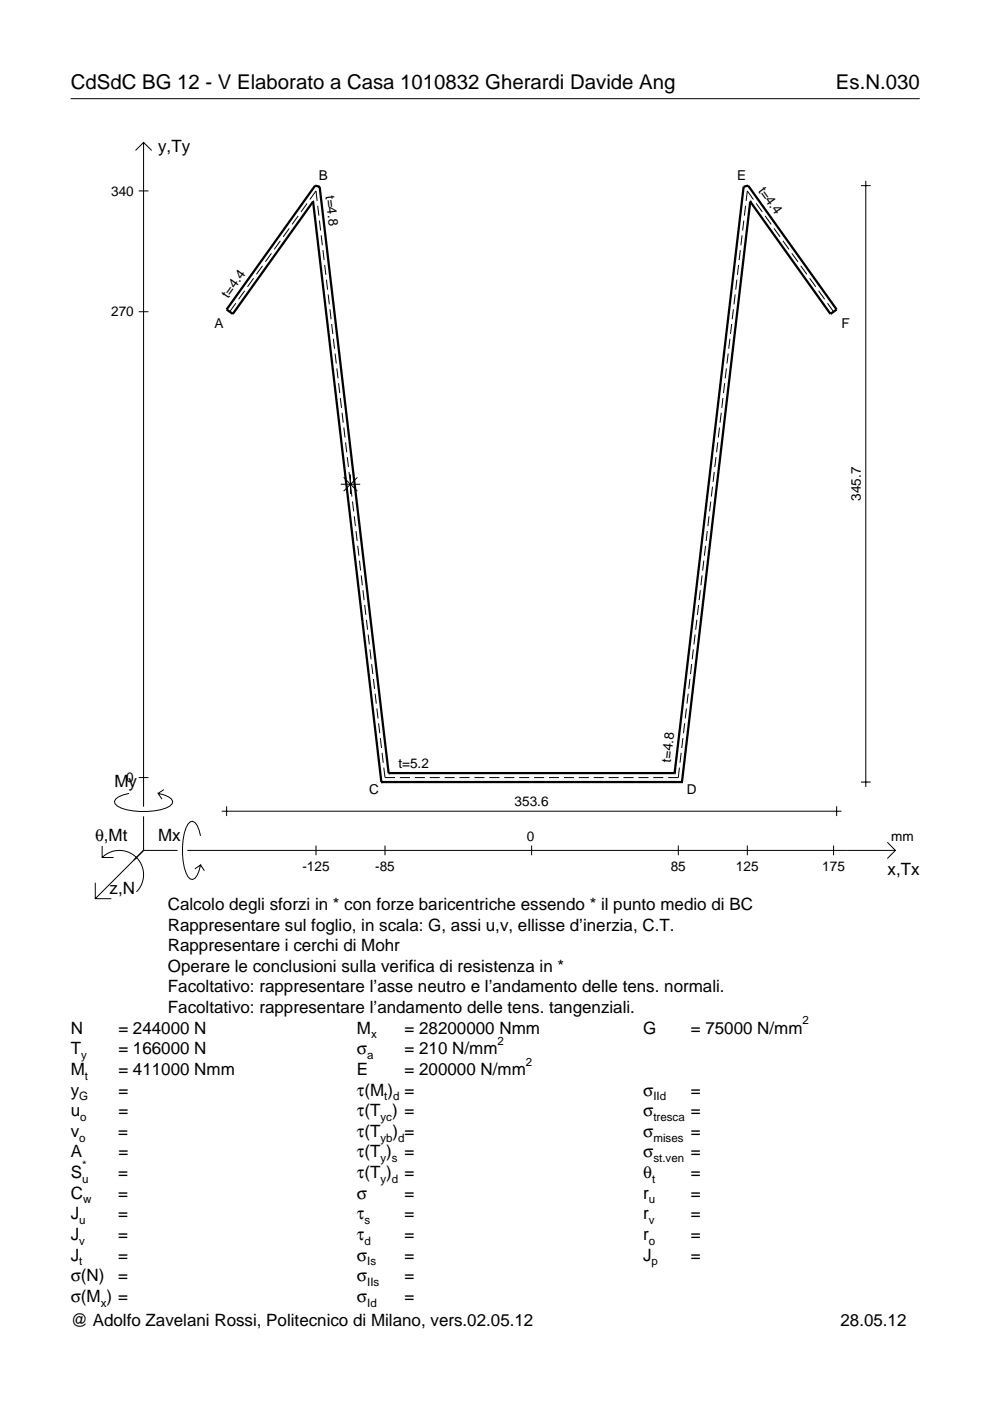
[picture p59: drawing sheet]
<svg xmlns="http://www.w3.org/2000/svg" width="210mm" height="297mm" viewBox="0 0 210 297" stroke-linecap="round" stroke-linejoin="round" font-family="sans-serif">
<defs><g id="words">
<g font-size="4.3">
<text x="15" y="18.9">CdSdC BG 12 - V Elaborato a Casa 1010832 Gherardi Davide Ang</text>
<text x="177.2" y="18.9">Es.N.030</text>
</g>
<g font-size="3.6">
<text x="33.5" y="32.3">y,Ty</text>
<text x="24.3" y="166.9">My</text>
<text x="20.1" y="178.2">θ,Mt</text>
<text x="33.5" y="178.2">Mx</text>
<text x="188.2" y="185.5">x,Tx</text>
<text x="23.2" y="189.6">z,N</text>
<text x="35.6" y="192.9">Calcolo degli sforzi in * con forze baricentriche essendo * il punto medio di BC</text>
<text x="35.6" y="197.3">Rappresentare sul foglio, in scala: G, assi u,v, ellisse d’inerzia, C.T.</text>
<text x="35.6" y="201.7">Rappresentare i cerchi di Mohr</text>
<text x="35.6" y="206">Operare le conclusioni sulla verifica di resistenza in *</text>
<text x="35.6" y="210.4">Facoltativo: rappresentare l’asse neutro e l’andamento delle tens. normali.</text>
<text x="35.6" y="214.8">Facoltativo: rappresentare l’andamento delle tens. tangenziali.</text>
<text x="15" y="219.2">N</text>
<text x="25.1" y="219.2">= 244000 N</text>
<text x="75.7" y="219.2">M</text>
<text x="85.8" y="219.2">= 28200000 Nmm</text>
<text x="136.4" y="219.2">G</text>
<text x="146.5" y="219.2">= 75000 N/mm</text>
<text x="15" y="227.9">M</text>
<text x="15" y="223.5">T</text>
<text x="25.1" y="227.9">= 411000 Nmm</text>
<text x="25.1" y="223.5">= 166000 N</text>
<text x="75.7" y="223.5">σ</text>
<text x="75.7" y="227.9">E</text>
<text x="85.8" y="223.5">= 210 N/mm</text>
<text x="85.8" y="227.9">= 200000 N/mm</text>
<text x="15" y="232.3">y</text>
<text x="25.1" y="232.3">=</text>
<text x="75.7" y="232.3">τ(M ) =</text>
<text x="136.4" y="232.3">σ</text>
<text x="146.5" y="232.3">=</text>
<text x="15" y="236.7">u</text>
<text x="25.1" y="236.7">=</text>
<text x="75.7" y="236.7">τ(T ) =</text>
<text x="136.4" y="236.7">σ</text>
<text x="146.5" y="236.7">=</text>
<text x="15" y="245.4">A</text>
<text x="15" y="241">v</text>
<text x="25.1" y="241">=</text>
<text x="25.1" y="245.4">=</text>
<text x="75.7" y="245.4">τ(T )</text>
<text x="75.7" y="241">τ(T</text>
<text x="83.3" y="241">) =</text>
<text x="85.8" y="245.4">=</text>
<text x="136.4" y="241">σ</text>
<text x="136.4" y="245.4">σ</text>
<text x="146.5" y="241">=</text>
<text x="146.5" y="245.4">=</text>
<text x="15" y="249.8">S</text>
<text x="25.1" y="249.8">=</text>
<text x="75.7" y="249.8">τ(T )</text>
<text x="85.8" y="249.8">=</text>
<text x="136.4" y="249.8">θ</text>
<text x="146.5" y="249.8">=</text>
<text x="15" y="254.2">C</text>
<text x="25.1" y="254.2">=</text>
<text x="75.7" y="254.2">σ</text>
<text x="85.8" y="254.2">=</text>
<text x="136.4" y="254.2">r</text>
<text x="146.5" y="254.2">=</text>
<text x="15" y="262.9">J</text>
<text x="15" y="258.5">J</text>
<text x="25.1" y="262.9">=</text>
<text x="25.1" y="258.5">=</text>
<text x="75.7" y="262.9">τ</text>
<text x="75.7" y="258.5">τ</text>
<text x="85.8" y="262.9">=</text>
<text x="85.8" y="258.5">=</text>
<text x="136.4" y="262.9">r</text>
<text x="136.4" y="258.5">r</text>
<text x="146.5" y="262.9">=</text>
<text x="146.5" y="258.5">=</text>
<text x="15" y="267.3">J</text>
<text x="25.1" y="267.3">=</text>
<text x="75.7" y="267.3">σ</text>
<text x="85.8" y="267.3">=</text>
<text x="136.4" y="267.3">J</text>
<text x="146.5" y="267.3">=</text>
<text x="15" y="271.7">σ(N)</text>
<text x="25.1" y="271.7">=</text>
<text x="75.7" y="271.7">σ</text>
<text x="85.8" y="271.7">=</text>
<text x="15" y="276">σ(M ) =</text>
<text x="15" y="281.2">@ Adolfo Zavelani Rossi, Politecnico di Milano, vers.02.05.12</text>
<text x="75.7" y="276">σ</text>
<text x="85.8" y="276">=</text>
<text x="178.2" y="281.2">28.05.12</text>
</g>
<g font-size="2.9">
<text x="23.6" y="41.5">340</text>
<text x="67.6" y="38.1">B</text>
<text x="69" y="41.5" transform="rotate(83 69 41.5)">t=4.8</text>
<text x="156.3" y="38.1">E</text>
<text x="160.7" y="40.4" transform="rotate(54 160.7 40.4)">t=4.4</text>
<text x="48.4" y="63.4" transform="rotate(-54 48.4 63.4)">t=4.4</text>
<text x="23.6" y="67.1">270</text>
<text x="45.5" y="69.4">A</text>
<text x="178.4" y="69.4">F</text>
<text x="182.5" y="106.2" transform="rotate(-90 182.5 106.2)">345.7</text>
<text x="142.3" y="161.7" transform="rotate(-83 142.3 161.7)">t=4.8</text>
<text x="26.8" y="165.9">0</text>
<text x="84.5" y="162.9">t=5.2</text>
<text x="78.3" y="168.4">C</text>
<text x="109.1" y="171">353.6</text>
<text x="145.7" y="168.4">D</text>
<text x="111.7" y="178.2">0</text>
<text x="189" y="178.2">mm</text>
<text x="64.1" y="184.7">-125</text>
<text x="79.5" y="184.7">-85</text>
<text x="142.2" y="184.7">85</text>
<text x="156" y="184.7">125</text>
<text x="174.3" y="184.7">175</text>
</g>
<g font-size="2.4">
<text x="78.7" y="220.2">x</text>
<text x="105.5" y="221.5">2</text>
<text x="170.2" y="217.2">2</text>
<text x="17.2" y="224.5">y</text>
<text x="77.9" y="224.5">a</text>
<text x="111.5" y="225.9">2</text>
<text x="16.8" y="233.3">G</text>
<text x="18" y="228.9">t</text>
<text x="81.5" y="233.3">t d</text>
<text x="138.5" y="233.3">IId</text>
<text x="17" y="237.7">o</text>
<text x="80.7" y="237.7">yc</text>
<text x="138.5" y="237.7">tresca</text>
<text x="16.8" y="242">o</text>
<text x="80.7" y="242">yb d</text>
<text x="138.5" y="242">mises</text>
<text x="17.4" y="250.8">u</text>
<text x="17.4" y="247.8">*</text>
<text x="80.7" y="250.8">y d</text>
<text x="80.7" y="246.4">y s</text>
<text x="138.2" y="250.8">t</text>
<text x="138.5" y="246.4">st.ven</text>
<text x="17.6" y="255.2">w</text>
<text x="137.6" y="255.2">u</text>
<text x="16.8" y="263.9">v</text>
<text x="16.8" y="259.5">u</text>
<text x="77.3" y="259.5">s</text>
<text x="77.3" y="263.9">d</text>
<text x="137.6" y="263.9">o</text>
<text x="137.6" y="259.5">v</text>
<text x="16.8" y="268.3">t</text>
<text x="77.9" y="268.3">Is</text>
<text x="138.2" y="268.3">p</text>
<text x="77.9" y="272.7">IIs</text>
<text x="21.4" y="277">x</text>
<text x="77.9" y="277">Id</text>
</g>
</g></defs>
<g fill="none" stroke="#000" stroke-width=".21">
<path d="M15 20.9h180M28.7 31.9l1.7-1.7 1.8 1.7M30.4 30.2v140.8M182.5 39.4h2.1M183.6 38.3v128.5M29.4 40.5h2.1M53.8 59l-1.3 1.8M55.7 56.4l-1.3 1.8M57.5 53.7l-1.2 1.8M59.4 51.1l-1.3 1.8M61.3 48.4l-1.3 1.8M63.2 45.8l-1.3 1.8"/>
<path d="M65.1 43.1l-1.3 1.8M65.7 42.3l1.3-1.8 .2 2.1M67.4 43.6l.2 2.1M67.7 46.8l.3 2.1M68.1 49.9l.2 2.1M68.5 53l.2 2.1M68.8 56.2l.3 2.1M69.2 59.3l.3 2.1M156.2 59.3l-.2 2.1M156.6 56.2l-.3 2.1M157 53l-.3 2.1M157.3 49.9l-.2 2.1"/>
<path d="M157.7 46.8l-.2 2.1M158.1 43.6l-.3 2.1M159.7 42.3l-1.3-1.8-.2 2.1M160.3 43.1l1.3 1.8M162.2 45.8l1.3 1.8M164.1 48.4l1.3 1.8M166 51.1l1.3 1.8M167.9 53.7l1.3 1.8M169.8 56.4l1.3 1.8M171.7 59l1.3 1.8M29.4 66.1h2.1M50 64.3l-1.3 1.8"/>
<path d="M51.9 61.6l-1.3 1.9M69.6 62.4l.2 2.1M69.9 65.6l.3 2.1M70.3 68.7l.3 2.1M70.7 71.8l.2 2.1M71 75l.3 2.1M71.4 78.1l.3 2.1M154 78.1l-.2 2.1M154.4 75l-.3 2.1M154.8 71.8l-.3 2.1M155.1 68.7l-.2 2.1M155.5 65.6l-.3 2.1"/>
<path d="M155.9 62.4l-.3 2.1M173.6 61.6l1.2 1.9M175.4 64.3l1.3 1.8M71.8 81.2l.2 2.2M72.2 84.4l.2 2.1M72.5 87.5l.3 2.1M72.9 90.6l.2 2.2M73.3 93.8l.2 2.1M73.6 96.9l.3 2.1M151.8 96.9l-.2 2.1M152.2 93.8l-.3 2.1M152.5 90.6l-.2 2.2"/>
<path d="M152.9 87.5l-.2 2.1M153.3 84.4l-.3 2.1M153.6 81.2l-.2 2.2M72.2 102.7h4.2M72.9 101.2l2.9 2.9M74 100.1l.2 2.1M74.3 100.6v4.1M74.4 103.2l.2 2.1M74.7 106.3l.3 2.1M75.1 109.5l.3 2.1M75.5 112.6l.2 2.1M75.8 101.2l-2.9 2.9"/>
<path d="M75.8 115.7l.3 2.1M76.2 118.9l.3 2.1M149.2 118.9l-.2 2.1M149.6 115.7l-.3 2.1M150 112.6l-.3 2.1M150.3 109.5l-.2 2.1M150.7 106.3l-.3 2.1M151.1 103.2l-.3 2.1M151.4 100.1l-.2 2.1M76.6 122l.2 2.1M76.9 125.1l.3 2.1M77.3 128.3l.3 2.1"/>
<path d="M77.7 131.4l.2 2.1M78.1 134.5l.2 2.1M78.4 137.7l.3 2.1M147 137.7l-.2 2.1M147.4 134.5l-.3 2.1M147.7 131.4l-.2 2.1M148.1 128.3l-.2 2.1M148.5 125.1l-.3 2.1M148.9 122l-.3 2.1M78.8 140.8l.2 2.1M79.2 143.9l.2 2.2M79.5 147.1l.3 2.1"/>
<path d="M79.9 150.2l.2 2.1M80.3 153.3l.2 2.2M80.6 156.5l.3 2.1M81 159.6l.3 2.1M144.4 159.6l-.2 2.1M144.8 156.5l-.3 2.1M145.2 153.3l-.3 2.2M145.5 150.2l-.2 2.1M145.9 147.1l-.2 2.1M146.3 143.9l-.3 2.2M146.6 140.8l-.2 2.1M21.7 179.4v2.4h2.4"/>
<path d="M27.3 168.2a3.6 3.6 0 0 0-3 1.7l.1 .5a5.6 5.6 0 0 0 3.8 1.5 13.4 13.4 0 0 0 7.8-1l.5-.5 .1-.5a3.6 3.6 0 0 0-3.1-1.7l.8 1.2M29.4 164.9h2.1M30.4 173.1v7.2M34.7 167.4l-1.2 .8M42.5 177.2a3.6 3.6 0 0 0-1.7-3.1l-.5 .2a5.7 5.7 0 0 0-1.5 3.7 13.3 13.3 0 0 0 1 7.9l.5 .5 .5 .1a3.6 3.6 0 0 0 1.7-3.1l-1.2 .8M47 172h131.4M48 171v2M67 179.3v2M81.4 162.7l.2 2.2h2.2M81.6 179.3v2M84.8 164.9h2.1M87.9 164.9h2.2"/>
<path d="M91.1 164.9h2.1M94.3 164.9h2.1M97.4 164.9h2.2M100.6 164.9h2.1M103.7 164.9h2.2M106.9 164.9h2.1M110.1 164.9h2.1M112.7 179.3v2M113.2 164.9h2.2M116.4 164.9h2.1M119.6 164.9h2.1M122.7 164.9h2.1"/>
<path d="M125.9 164.9h2.1M129 164.9h2.2M132.2 164.9h2.1M135.4 164.9h2.1M138.5 164.9h2.1M143.8 179.3v2M144.1 162.7l-.3 2.2h-2.1M158.4 179.3v2M176.7 179.3v2M177.4 171v2M182.5 165.8h2.1M188.1 178.6l1.7 1.7-1.7 1.7"/>
<path d="M20.2 187.2v3.3h3.4M21.7 181.8a5.1 5.1 0 0 1 7.2 0 5.1 5.1 0 0 1 0 7.3M30.4 180.3l-10.2 10.2M30.4 180.3h7.2M39.7 180.3h150.1M42.5 183.4l.8 1.2"/>
</g>
<path d="M66.4 42.7h.1M66.4 42.7l-17 23.9-1.4-1 18.8-26.2 1 .2 14.6 124.3M66.4 42.7l14.5 123.1M159.1 42.7h.1M159.1 42.7l-14.5 123.1M159.1 42.7l17 23.9 1.3-1-18.8-26.2-.9 .2-14.7 124.3M80.9 165.8h.1M80.9 165.8h63.7M82.4 163.9h.1M82.4 163.9h60.6M143 163.9h.1M144.6 165.8h.1" fill="none" stroke="#000" stroke-width=".48"/>
<use href="#words"/>
</svg>
